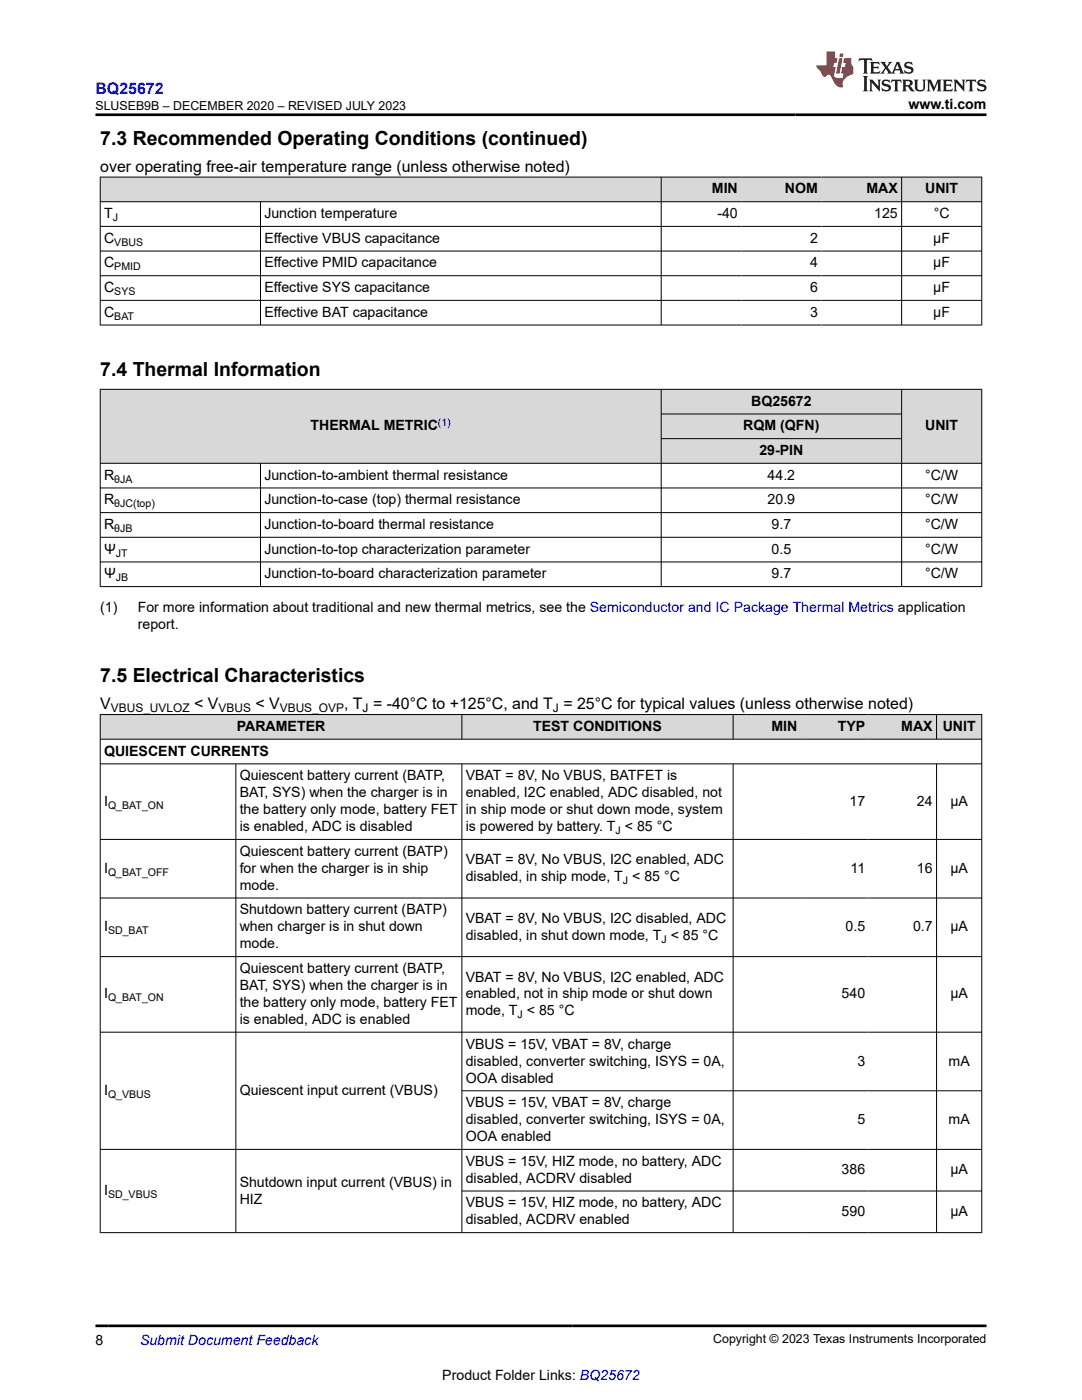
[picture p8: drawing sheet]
<svg xmlns="http://www.w3.org/2000/svg" width="216mm" height="279mm" viewBox="0 0 216 279" stroke-linecap="round" stroke-linejoin="round" font-family="sans-serif">
<defs><g id="words">
<g font-size="3.9">
<text x="20" y="28.8">7.3 Recommended Operating Conditions (continued)</text>
<text x="20" y="75">7.4 Thermal Information</text>
<text x="20" y="136.1">7.5 Electrical Characteristics</text>
</g>
<text font-size="3.2" fill="#00f" x="19" y="18.7">BQ25672</text>
<g font-size="3.2">
<text x="20" y="34.3">over operating free-air temperature range (unless otherwise noted)</text>
<text x="20" y="141.5">V</text>
<text x="38.7" y="141.5">&lt; V</text>
<text x="51" y="141.5">&lt; V</text>
<text x="68.7" y="141.5">, T = -40°C to +125°C, and T = 25°C for typical values (unless otherwise noted)</text>
</g>
<g font-size="2.8">
<text x="181.3" y="21.8">www.ti.com</text>
<text x="142" y="38.6">MIN</text>
<text x="156.6" y="38.6">NOM</text>
<text x="172.9" y="38.6">MAX</text>
<text x="184.6" y="38.6">UNIT</text>
<text x="20.8" y="43.5">T</text>
<text x="52.7" y="43.5">Junction temperature</text>
<text x="143.1" y="43.5">-40</text>
<text x="174.4" y="43.5">125</text>
<text x="186.3" y="43.5">°C</text>
<text x="20.8" y="48.5">C</text>
<text x="20.8" y="53.4">C</text>
<text x="52.7" y="48.5">Effective VBUS capacitance</text>
<text x="52.7" y="53.4">Effective PMID capacitance</text>
<text x="161.6" y="48.5">2</text>
<text x="161.6" y="53.4">4</text>
<text x="186.2" y="48.5">µF</text>
<text x="186.2" y="53.4">µF</text>
<text x="20.8" y="58.3">C</text>
<text x="52.7" y="58.3">Effective SYS capacitance</text>
<text x="161.6" y="58.3">6</text>
<text x="186.2" y="58.3">µF</text>
<text x="20.8" y="63.2">C</text>
<text x="52.7" y="63.2">Effective BAT capacitance</text>
<text x="161.6" y="63.2">3</text>
<text x="186.2" y="63.2">µF</text>
<text x="149.9" y="81">BQ25672</text>
<text x="62" y="85.9">THERMAL METRIC</text>
<text x="148.3" y="85.9">RQM (QFN)</text>
<text x="184.6" y="85.9">UNIT</text>
<text x="20.8" y="95.7">R</text>
<text x="52.7" y="95.7">Junction-to-ambient thermal resistance</text>
<text x="151.5" y="90.8">29-PIN</text>
<text x="153.2" y="95.7">44.2</text>
<text x="184.6" y="95.7">°C/W</text>
<text x="20.8" y="100.7">R</text>
<text x="52.7" y="100.7">Junction-to-case (top) thermal resistance</text>
<text x="153.2" y="100.7">20.9</text>
<text x="184.6" y="100.7">°C/W</text>
<text x="20.8" y="105.6">R</text>
<text x="52.7" y="105.6">Junction-to-board thermal resistance</text>
<text x="154" y="105.6">9.7</text>
<text x="184.6" y="105.6">°C/W</text>
<text x="20.8" y="110.5">Ψ</text>
<text x="52.7" y="110.5">Junction-to-top characterization parameter</text>
<text x="154" y="110.5">0.5</text>
<text x="184.6" y="110.5">°C/W</text>
<text x="20.8" y="115.4">Ψ</text>
<text x="52.7" y="115.4">Junction-to-board characterization parameter</text>
<text x="154" y="115.4">9.7</text>
<text x="184.6" y="115.4">°C/W</text>
<text x="20" y="122.2">(1)</text>
<text x="27.5" y="125.6">report.</text>
<text x="27.5" y="122.2">For more information about traditional and new thermal metrics, see the Semiconductor and IC Package Thermal Metrics application</text>
<text x="47.2" y="145.9">PARAMETER</text>
<text x="106.4" y="145.9">TEST CONDITIONS</text>
<text x="153.9" y="145.9">MIN</text>
<text x="167.2" y="145.9">TYP</text>
<text x="179.8" y="145.9">MAX</text>
<text x="188.1" y="145.9">UNIT</text>
<text x="20.8" y="150.8">QUIESCENT CURRENTS</text>
<text x="47.8" y="155.7">Quiescent battery current (BATP,</text>
<text x="92.9" y="155.7">VBAT = 8V, No VBUS, BATFET is</text>
<text x="20.8" y="160.8">I</text>
<text x="47.8" y="159.1">BAT, SYS) when the charger is in</text>
<text x="92.9" y="159.1">enabled, I2C enabled, ADC disabled, not</text>
<text x="169.5" y="160.8">17</text>
<text x="183" y="160.8">24</text>
<text x="189.6" y="160.8">µA</text>
<text x="47.8" y="162.5">the battery only mode, battery FET</text>
<text x="47.8" y="165.9">is enabled, ADC is disabled</text>
<text x="92.9" y="162.5">in ship mode or shut down mode, system</text>
<text x="92.9" y="165.9">is powered by battery. T &lt; 85 °C</text>
<text x="47.8" y="170.8">Quiescent battery current (BATP)</text>
<text x="92.9" y="172.5">VBAT = 8V, No VBUS, I2C enabled, ADC</text>
<text x="20.8" y="174.2">I</text>
<text x="47.8" y="174.2">for when the charger is in ship</text>
<text x="47.8" y="177.6">mode.</text>
<text x="92.9" y="175.9">disabled, in ship mode, T &lt; 85 °C</text>
<text x="169.7" y="174.2">11</text>
<text x="183" y="174.2">16</text>
<text x="189.6" y="174.2">µA</text>
<text x="20.8" y="185.9">I</text>
<text x="47.8" y="182.5">Shutdown battery current (BATP)</text>
<text x="47.8" y="185.9">when charger is in shut down</text>
<text x="92.9" y="184.2">VBAT = 8V, No VBUS, I2C disabled, ADC</text>
<text x="168.7" y="185.9">0.5</text>
<text x="182.2" y="185.9">0.7</text>
<text x="189.6" y="185.9">µA</text>
<text x="47.8" y="189.3">mode.</text>
<text x="92.9" y="187.6">disabled, in shut down mode, T &lt; 85 °C</text>
<text x="47.8" y="194.2">Quiescent battery current (BATP,</text>
<text x="47.8" y="197.6">BAT, SYS) when the charger is in</text>
<text x="92.9" y="195.9">VBAT = 8V, No VBUS, I2C enabled, ADC</text>
<text x="20.8" y="199.3">I</text>
<text x="47.8" y="201">the battery only mode, battery FET</text>
<text x="92.9" y="199.3">enabled, not in ship mode or shut down</text>
<text x="92.9" y="202.7">mode, T &lt; 85 °C</text>
<text x="167.9" y="199.3">540</text>
<text x="189.6" y="199.3">µA</text>
<text x="47.8" y="204.3">is enabled, ADC is enabled</text>
<text x="92.9" y="209.3">VBUS = 15V, VBAT = 8V, charge</text>
<text x="92.9" y="212.7">disabled, converter switching, ISYS = 0A,</text>
<text x="171.1" y="212.7">3</text>
<text x="189.3" y="212.7">mA</text>
<text x="20.8" y="218.5">I</text>
<text x="47.8" y="218.5">Quiescent input current (VBUS)</text>
<text x="92.9" y="221">VBUS = 15V, VBAT = 8V, charge</text>
<text x="92.9" y="216">OOA disabled</text>
<text x="92.9" y="224.4">disabled, converter switching, ISYS = 0A,</text>
<text x="92.9" y="227.7">OOA enabled</text>
<text x="171.1" y="224.4">5</text>
<text x="189.3" y="224.4">mA</text>
<text x="92.9" y="232.7">VBUS = 15V, HIZ mode, no battery, ADC</text>
<text x="20.8" y="238.5">I</text>
<text x="47.8" y="236.8">Shutdown input current (VBUS) in</text>
<text x="92.9" y="236">disabled, ACDRV disabled</text>
<text x="167.9" y="234.4">386</text>
<text x="189.6" y="234.4">µA</text>
<text x="47.8" y="240.2">HIZ</text>
<text x="92.9" y="241">VBUS = 15V, HIZ mode, no battery, ADC</text>
<text x="92.9" y="244.4">disabled, ACDRV enabled</text>
<text x="167.9" y="242.7">590</text>
<text x="189.6" y="242.7">µA</text>
<text x="19" y="268.4">8</text>
<text x="88.3" y="275.3">Product Folder Links: BQ25672</text>
</g>
<text font-size="2.8" fill="#00f" x="27.9" y="268.4">Submit Document Feedback</text>
<g font-size="2.5">
<text x="19" y="21.9">SLUSEB9B – DECEMBER 2020 – REVISED JULY 2023</text>
<text x="142.3" y="268.1">Copyright © 2023 Texas Instruments Incorporated</text>
</g>
<g font-size="2.4">
<text x="22.1" y="142.2">VBUS_UVLOZ</text>
<text x="43.6" y="142.2">VBUS</text>
<text x="55.8" y="142.2">VBUS_OVP</text>
<text x="72.4" y="142.2">J</text>
<text x="110.3" y="142.2">J</text>
</g>
<g font-size="2.1">
<text x="22.5" y="44.1">J</text>
<text x="22.8" y="49">VBUS</text>
<text x="22.8" y="53.9">PMID</text>
<text x="22.8" y="58.9">SYS</text>
<text x="22.8" y="63.8">BAT</text>
<text x="22.8" y="96.3">θJA</text>
<text x="22.8" y="101.2">θJC(top)</text>
<text x="22.8" y="106.1">θJB</text>
<text x="23.1" y="111.1">JT</text>
<text x="23.1" y="116">JB</text>
<text x="21.6" y="161.4">Q_BAT_ON</text>
<text x="122.8" y="166.4">J</text>
<text x="21.6" y="174.8">Q_BAT_OFF</text>
<text x="124.3" y="176.4">J</text>
<text x="21.6" y="186.4">SD_BAT</text>
<text x="132" y="188.1">J</text>
<text x="21.6" y="199.8">Q_BAT_ON</text>
<text x="103.3" y="203.2">J</text>
<text x="21.6" y="219.1">Q_VBUS</text>
<text x="21.6" y="239.1">SD_VBUS</text>
</g>
<text font-size="2.1" fill="#00f" x="87.4" y="85">(1)</text>
</g></defs>
<g fill="#d8d8d8">
<path d="M20 35.3h175.9v5h-175.9z" fill-rule="evenodd"/>
<path d="M20.1 35.4h111.8v4.8h-111.8z" fill-rule="evenodd"/>
<path d="M132 35.4h15.9v4.8h-15.9z" fill-rule="evenodd"/>
<path d="M147.9 35.4h16v4.8h-16z" fill-rule="evenodd"/>
<path d="M163.9 35.4h15.9v4.8h-15.9z" fill-rule="evenodd"/>
<path d="M180 35.4h15.8v4.8h-15.8z" fill-rule="evenodd"/>
</g>
<path d="M19.9 35.3h176.1M20 35.3v29.6M131.9 35.3v29.6M179.9 35.3v29.6M195.9 35.3v29.6M19.9 40.3h176.1M19.9 45.2h176.1M19.9 50.1h176.1M19.9 55h176.1M19.9 59.9h176.1M52 40.3v24.6M19.9 64.9h176.1" fill="none" stroke="#000" stroke-width=".2"/>
<g fill="#d8d8d8">
<path d="M20 77.7h175.9v4.9h-175.9z" fill-rule="evenodd"/>
<path d="M20.1 77.8h111.8v14.6h-111.8z" fill-rule="evenodd"/>
<path d="M132 77.8h47.8v4.8h-47.8z" fill-rule="evenodd"/>
<path d="M180 77.8h15.8v14.6h-15.8z" fill-rule="evenodd"/>
<path d="M132 82.7h47.8v4.8h-47.8z" fill-rule="evenodd"/>
<path d="M132 87.6h47.8v4.8h-47.8z" fill-rule="evenodd"/>
</g>
<g fill="none" stroke="#000" stroke-width=".2">
<path d="M19.9 77.7h176.1M20 77.6v39.5M131.9 77.6v39.5M179.9 77.6v39.5M195.9 77.6v39.5M19.9 92.5h176.1M19.9 97.4h176.1M52 92.5v24.6M131.9 82.6h48.1M131.9 87.5h48.1M19.9 102.3h176.1M19.9 107.2h176.1"/>
<path d="M19.9 112.1h176.1M19.9 117.1h176.1"/>
</g>
<g fill="#d8d8d8">
<path d="M20 142.6h175.9v4.9h-175.9z" fill-rule="evenodd"/>
<path d="M20.1 142.7h72v4.8h-72z" fill-rule="evenodd"/>
<path d="M92.2 142.7h54v4.8h-54z" fill-rule="evenodd"/>
<path d="M146.3 142.7h13.5v4.8h-13.5z" fill-rule="evenodd"/>
<path d="M159.8 142.7h13.5v4.8h-13.5z" fill-rule="evenodd"/>
<path d="M173.3 142.7h13.5v4.8h-13.5z" fill-rule="evenodd"/>
<path d="M186.9 142.7h8.9v4.8h-8.9z" fill-rule="evenodd"/>
</g>
<g fill="none" stroke="#000" stroke-width=".2">
<path d="M19.9 142.6h176.1M19.9 147.5h176.1M19.9 152.4h176.1M20 142.5v103.6M47.1 152.4v93.7M92.2 142.5v5.1M92.2 152.4v93.7M146.3 142.5v5.1M146.3 152.4v93.7M186.9 142.5v5.1M186.9 152.4v93.7M195.9 142.5v103.6"/>
<path d="M19.9 167.5h176.1M19.9 179.2h176.1M19.9 190.9h176.1M19.9 206h176.1M92.2 217.7h103.8M92.2 237.7h103.8M196 229.4h-176.1M19.9 246h176.1"/>
</g>
<path d="M171.5 11.6l-.2 .6 .5-.2h.6v.1v2.2l-.2 .4h1l-.2-.4v-2.2v-.1h.5l.5 .2-.1-.6zM173.6 12.4l.2 .3v1.6l-.2 .4h1.9l.1-.6a1.08 1.08 0 0 1-1.3 .2v-.7h.6l.4 .2v-.7l-.4 .2h-.6v-.5l.2-.2a1 1 0 0 1 1 .3l-.1-.5zM175.7 12.4l.9 1.1-1 1.2h.9l-.2-.2 .5-.8 .4 .8-.2 .2h1.6l-.2-.2 .2-.5h.9l.1 .5-.1 .2h.9l-.2-.4-.8-1.9h-.5l-.9 2.1-.9-1.1 .9-1h-.8l.2 .2-.4 .6-.4-.6 .2-.2zM179 12.8l.4 1h-.7zM180.7 12.5a.65 .65 0 0 0-.2 .7 .65 .65 0 0 0 .6 .5l.6 .1 .1 .3a.79 .79 0 0 1-.7 .4 .79 .79 0 0 1-.7-.5l.1 .7 .2-.1a.93 .93 0 0 0 1.1 0 .93 .93 0 0 0 .4-.9 1.46 1.46 0 0 0-1.2-.6l-.1-.3a1.09 1.09 0 0 1 1.2 .2l-.2-.6-.1 .1-.5-.2zM172.2 15.2l.2 .4v2.2l-.2 .4h1l-.2-.4v-2.2l.2-.4zM173.4 15.9l.2 .4v1.5l-.2 .4h.8l-.3-.4 .1-1.3 1.6 1.8v-2l.2-.4h-.7l.1 .2 .1 1.1-1.2-1.3zM176.2 16a.65 .65 0 0 0-.2 .8 .65 .65 0 0 0 .6 .4l.6 .2 .1 .2a.79 .79 0 0 1-.7 .4 .79 .79 0 0 1-.7-.5l.1 .7 .2-.1a.93 .93 0 0 0 1.1 .1 .93 .93 0 0 0 .4-1 1.46 1.46 0 0 0-1.2-.5l-.1-.4a1.09 1.09 0 0 1 1.2 .2l-.1-.6-.2 .1-.5-.1zM177.9 15.9l-.1 .6a.63 .63 0 0 1 .8-.3v1.6l-.3 .4h1l-.2-.4v-1.6a.66 .66 0 0 1 .8 .3l-.1-.6zM180 15.9l.2 .4v1.5l-.2 .4h1l-.2-.2-.1-.7h.5l.1 .2a.79 .79 0 0 0 1.2 .6l-1-.9a.61 .61 0 0 0 .6-.6 .61 .61 0 0 0-.5-.7zM180.8 16.2h.1a.47 .47 0 0 1 .5 .1 .47 .47 0 0 1 .1 .5l-.1 .1-.7 .1zM182.3 15.9l.2 .2a2.27 2.27 0 0 0 .4 2 1.04 1.04 0 0 0 1.7-.7v-1.3l.2-.2h-.8l.2 .4v1.1a.6 .6 0 0 1-.6 .6 .6 .6 0 0 1-.6-.6v-1.1l.3-.4zM184.9 15.9l.2 .4v1.5l-.2 .4h.8l-.3-.4v-1.4l.9 1.9 .9-1.9v1.4l-.3 .4h1l-.2-.4v-1.5l.2-.4h-.8l-.7 1.5-.6-1.5zM188.1 15.9l.2 .4v1.5l-.2 .4h1.9l.1-.6a1.09 1.09 0 0 1-1.3 .2v-.7h.6l.4 .2v-.6l-.4 .2h-.6v-.6l.2-.1a1.01 1.01 0 0 1 1 .3l-.1-.6zM190.2 15.9l.3 .4v1.5l-.3 .4h.8l-.2-.4v-1.3l1.6 1.8v-2l.2-.4h-.7l.2 .2v1.1l-1.2-1.3zM192.8 15.9l-.1 .6a.63 .63 0 0 1 .8-.3v1.6l-.3 .4h1l-.2-.4v-1.6a.66 .66 0 0 1 .8 .3l-.1-.6zM195.2 16a.65 .65 0 0 0-.2 .8 .65 .65 0 0 0 .6 .4l.6 .2 .2 .2a.79 .79 0 0 1-.7 .4 .79 .79 0 0 1-.7-.5l.1 .7 .2-.1a.93 .93 0 0 0 1 .1 .93 .93 0 0 0 .5-1 1.46 1.46 0 0 0-1.3-.5v-.4a1.09 1.09 0 0 1 1.2 .2l-.2-.6-.2 .1-.5-.1z" fill="#231f20"/>
<path d="M164.9 10.3v2.7h-2l.1 .4 .8 1a.95 .95 0 0 0 1 .9 .59 .59 0 0 1 .5-.4 .59 .59 0 0 1 .5 .3l.4 .8a1.59 1.59 0 0 0 2.1 1.4 1.61 1.61 0 0 1 1-2.3l1-.3-.1-1.5a1.59 1.59 0 0 1-.3-1.7h-1.5l-.2 .9h.6l-.2 .9h-.5l-.2 .9v.3l.4 .1-.1 .9h-.7a.73 .73 0 0 1-1-.7l.3-1.5h-.5l.1-.9h.5l.2-.9h-.5v-1.3zM167.4 11.6l-.6 3.1h.7l.6-3.1zM167.6 10.7l-.1 .6h.7l.1-.6z" fill="#ed1c24"/>
<path d="M19 22.9h177.8M19 264.6h177.8" fill="none" stroke="#000" stroke-width=".53"/>
<use href="#words"/>
</svg>
